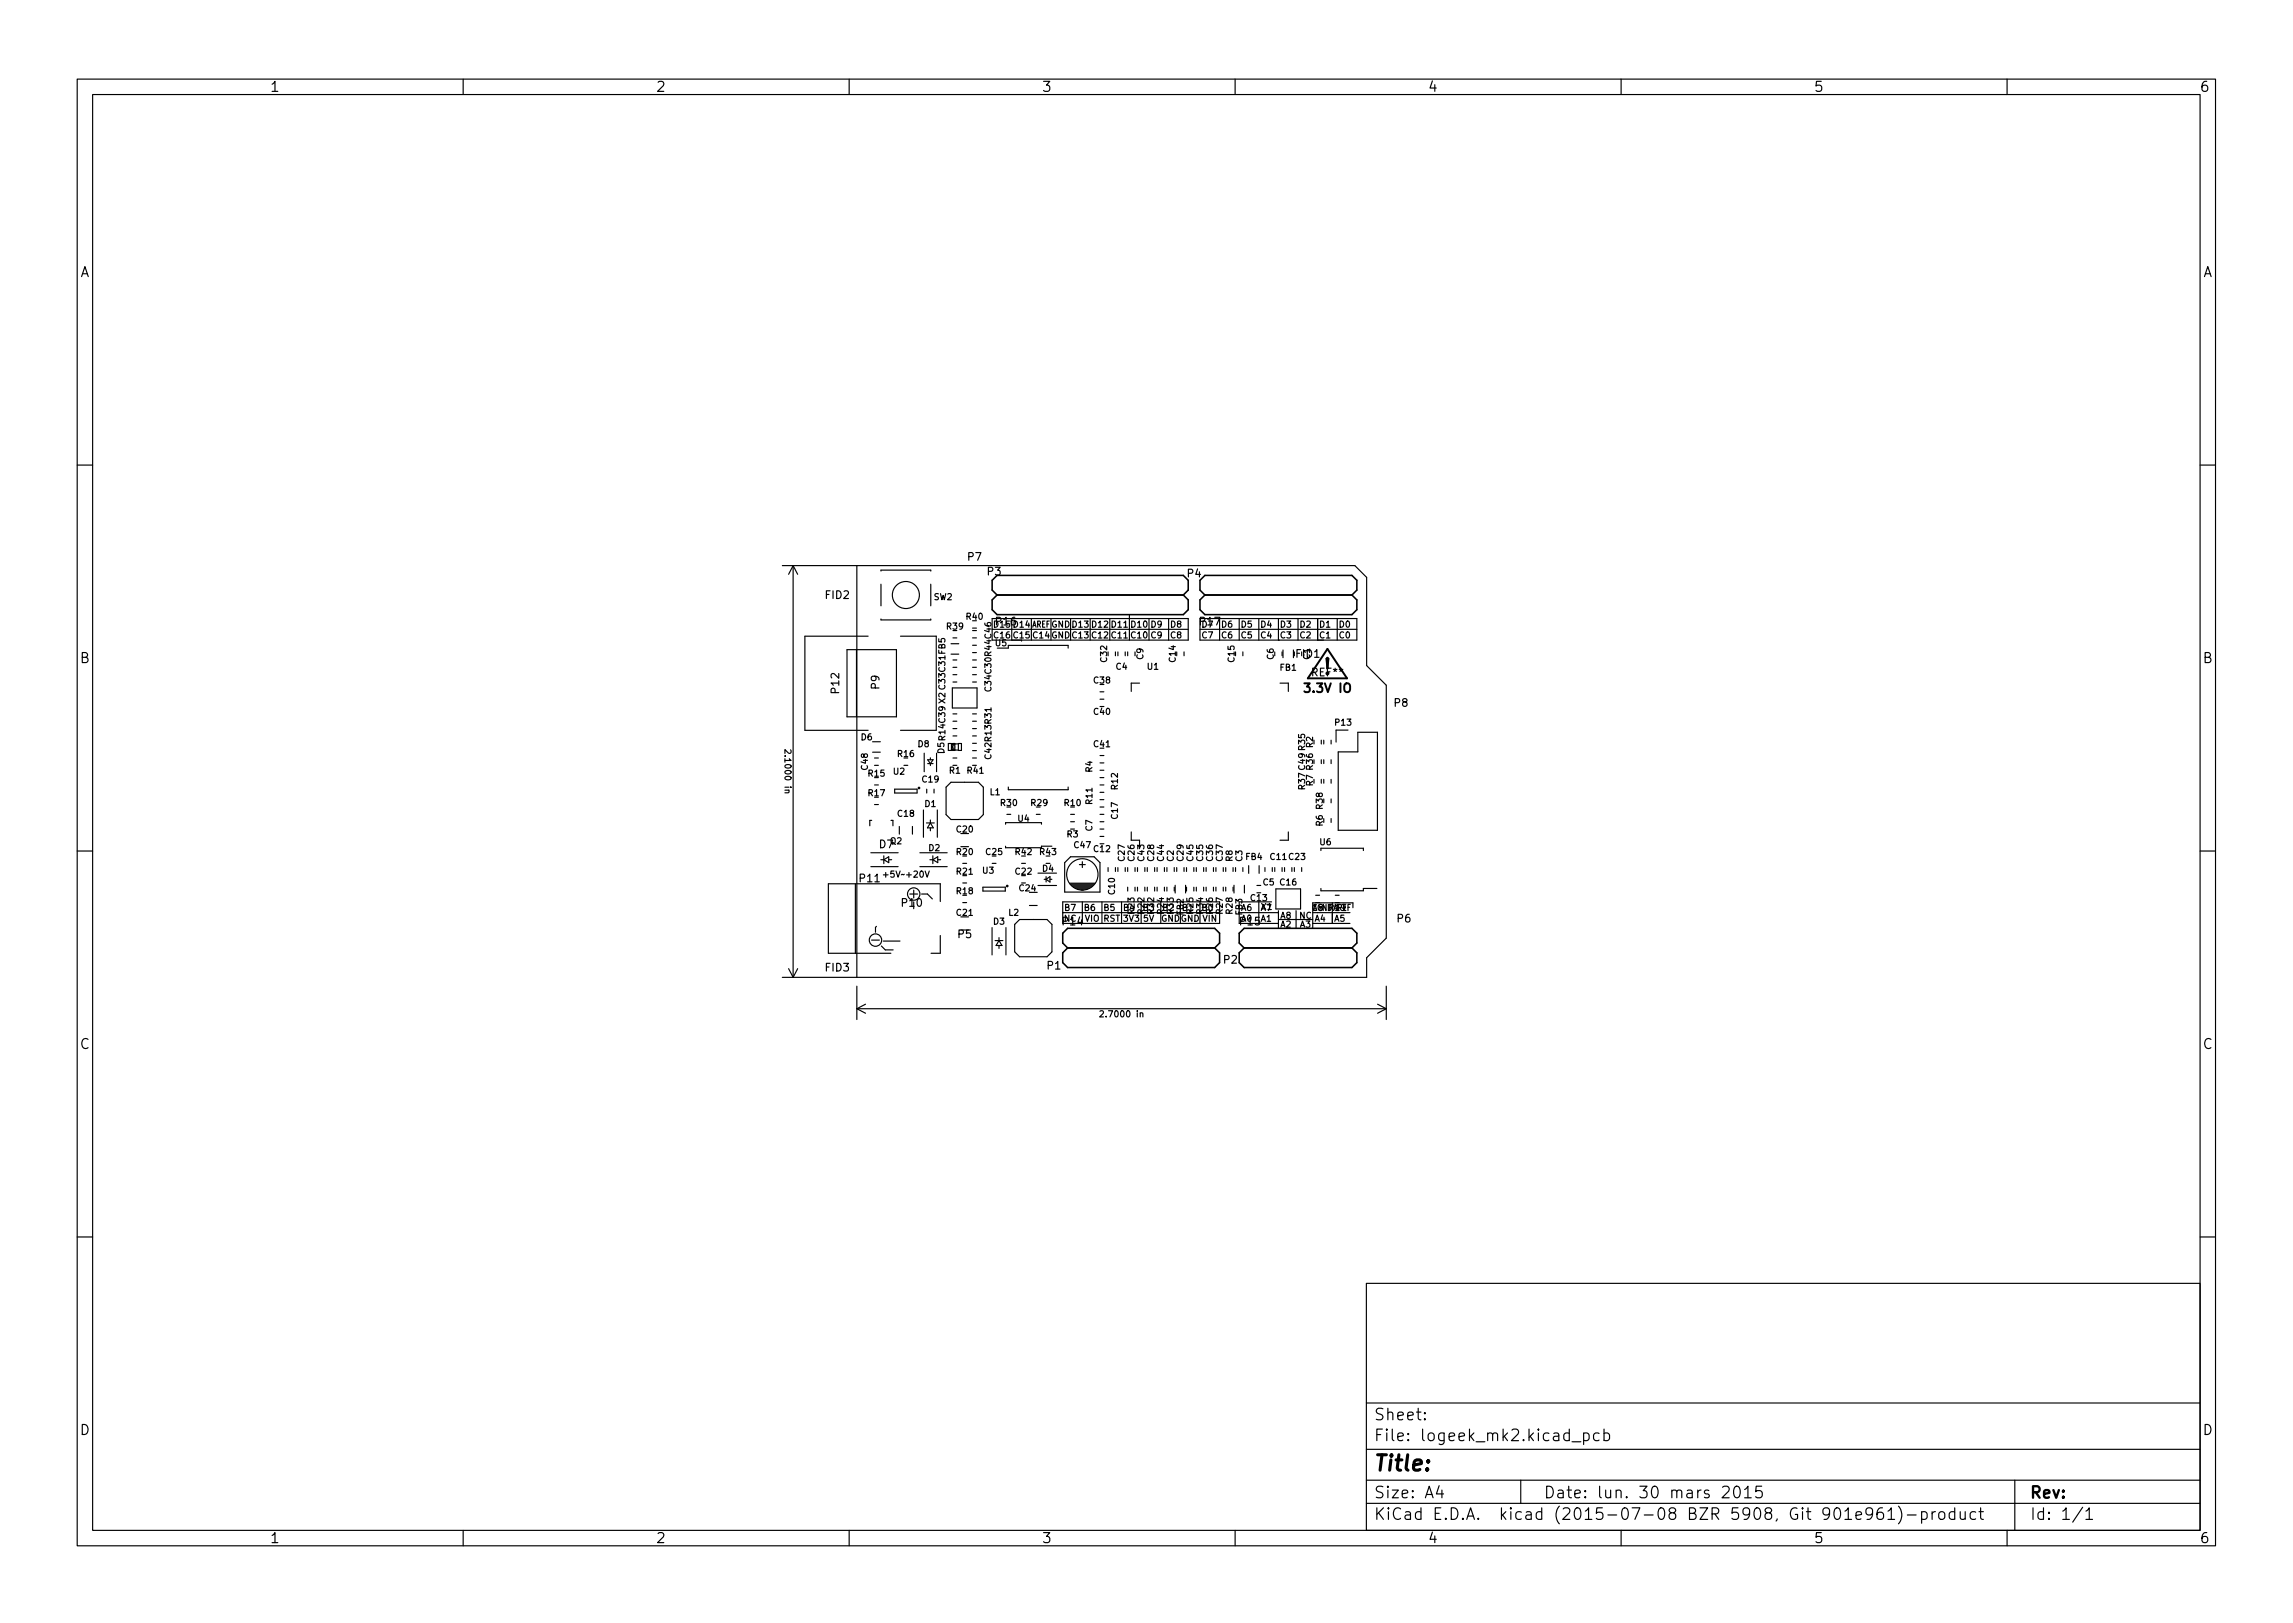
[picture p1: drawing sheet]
<svg xmlns="http://www.w3.org/2000/svg" width="297mm" height="210mm" viewBox="0 0 297 210" stroke-linecap="round" stroke-linejoin="round" font-family="sans-serif">
<defs><g id="words">
<text font-size="2.8" x="178" y="190.6">Title:</text>
<g font-size="2.1">
<text x="178" y="184">Sheet:</text>
<text x="178" y="186.7">File: logeek_mk2.kicad_pcb</text>
<text x="178" y="196.9">KiCad E.D.A. kicad (2015-07-08 BZR 5908, Git 901e961)-product</text>
<text x="178" y="194.1">Size: A4</text>
<text x="200" y="194.1">Date: lun. 30 mars 2015</text>
<text x="263" y="194.1">Rev:</text>
<text x="263" y="196.9">Id: 1/1</text>
</g>
<g font-size="1.8">
<text x="35" y="11.9">1</text>
<text x="85" y="11.9">2</text>
<text x="135" y="11.9">3</text>
<text x="185" y="11.9">4</text>
<text x="235" y="11.9">5</text>
<text x="285" y="11.9">6</text>
<text x="10.3" y="35.9">A</text>
<text x="285.3" y="35.9">A</text>
<text x="10.3" y="85.9">B</text>
<text x="285.3" y="85.9">B</text>
<text x="10.3" y="135.9">C</text>
<text x="285.3" y="135.9">C</text>
<text x="10.3" y="185.9">D</text>
<text x="285.3" y="185.9">D</text>
<text x="35" y="199.9">1</text>
<text x="85" y="199.9">2</text>
<text x="135" y="199.9">3</text>
<text x="185" y="199.9">4</text>
<text x="235" y="199.9">5</text>
<text x="285" y="199.9">6</text>
</g>
<text font-size="1.6" x="169.3" y="89.7">3.3V IO</text>
<g font-size="1.4">
<text x="106.9" y="77.6">FID2</text>
<text x="125.4" y="72.6">P7</text>
<text x="127.9" y="74.5">P3</text>
<text x="153.8" y="74.8">P4</text>
<text x="129.1" y="81">P16</text>
<text x="155.5" y="81">P17</text>
<text x="108.7" y="89.8" transform="rotate(-90 108.7 89.8)">P12</text>
<text x="113.9" y="89.2" transform="rotate(-90 113.9 89.2)">P9</text>
<text x="167.9" y="85.2">FID1</text>
<text x="170" y="87.6">REF**</text>
<text x="180.6" y="91.6">P8</text>
<text x="113.9" y="109.9">D7</text>
<text x="111.4" y="114.3">P11</text>
<text x="116.9" y="117.5">P10</text>
<text x="137.7" y="119.9">P14</text>
<text x="160.7" y="119.9">P15</text>
<text x="181" y="119.5">P6</text>
<text x="106.9" y="125.8">FID3</text>
<text x="124.1" y="121.5">P5</text>
<text x="135.7" y="125.6">P1</text>
<text x="158.5" y="124.8">P2</text>
</g>
<g font-size="1.1">
<text x="121" y="77.7">SW2</text>
<text x="122.7" y="81.5">R39</text>
<text x="125.2" y="80.3">R40</text>
<text x="128.8" y="82.7">C16</text>
<text x="128.8" y="81.3">D15</text>
<text x="129" y="83.7">U5</text>
<text x="131.3" y="82.7">C15</text>
<text x="131.3" y="81.3">D14</text>
<text x="133.7" y="81.3">AREF</text>
<text x="133.9" y="82.7">C14</text>
<text x="136.2" y="82.7">GND</text>
<text x="136.2" y="81.3">GND</text>
<text x="138.9" y="82.7">C13</text>
<text x="138.9" y="81.3">D13</text>
<text x="141.5" y="82.7">C12</text>
<text x="141.5" y="81.3">D12</text>
<text x="144" y="82.7">C11</text>
<text x="144" y="81.3">D11</text>
<text x="146.6" y="82.7">C10</text>
<text x="146.6" y="81.3">D10</text>
<text x="149.2" y="82.7">C9</text>
<text x="149.2" y="81.3">D9</text>
<text x="151.8" y="82.7">C8</text>
<text x="151.8" y="81.3">D8</text>
<text x="155.9" y="82.7">C7</text>
<text x="155.9" y="81.3">D7</text>
<text x="158.4" y="82.7">C6</text>
<text x="158.4" y="81.3">D6</text>
<text x="160.9" y="82.7">C5</text>
<text x="160.9" y="81.3">D5</text>
<text x="163.5" y="82.7">C4</text>
<text x="163.5" y="81.3">D4</text>
<text x="166" y="82.7">C3</text>
<text x="166" y="81.3">D3</text>
<text x="168.6" y="82.7">C2</text>
<text x="168.6" y="81.3">D2</text>
<text x="171.1" y="82.7">C1</text>
<text x="171.1" y="81.3">D1</text>
<text x="173.6" y="82.7">C0</text>
<text x="173.6" y="81.3">D0</text>
<text x="128.4" y="89.5" transform="rotate(-90 128.4 89.5)">C34 C30 R44 C46</text>
<text x="141.7" y="88.5">C38</text>
<text x="143.4" y="85.7" transform="rotate(-90 143.4 85.7)">C32</text>
<text x="144.6" y="86.8">C4</text>
<text x="148.1" y="85.4" transform="rotate(-90 148.1 85.4)">C9</text>
<text x="148.6" y="86.8">U1</text>
<text x="152.3" y="85.7" transform="rotate(-90 152.3 85.7)">C14</text>
<text x="159.9" y="85.7" transform="rotate(-90 159.9 85.7)">C15</text>
<text x="165" y="85.4" transform="rotate(-90 165 85.4)">C6</text>
<text x="165.8" y="86.9">FB1</text>
<text x="169.7" y="85.4" transform="rotate(-90 169.7 85.4)">C1</text>
<text x="111.6" y="95.9">D6</text>
<text x="141.7" y="92.6">C40</text>
<text x="173" y="94">P13</text>
<text x="101.6" y="97.6" transform="rotate(90 101.6 97.6)">2.1000 in</text>
<text x="112.4" y="99.7" transform="rotate(-90 112.4 99.7)">C48</text>
<text x="112.5" y="100.6">R15</text>
<text x="115.7" y="100.3">U2</text>
<text x="116.3" y="98.1">R16</text>
<text x="118.9" y="96.8">D8</text>
<text x="119.5" y="101.4">C19</text>
<text x="122.3" y="97.6" transform="rotate(-90 122.3 97.6)">D5 R14 C39 X2 C33 C31 FB5</text>
<text x="123" y="100.2">R1</text>
<text x="125.3" y="100.2">R41</text>
<text x="128.4" y="98.3" transform="rotate(-90 128.4 98.3)">C42 R13 R31</text>
<text x="141.5" y="100" transform="rotate(-90 141.5 100)">R4</text>
<text x="141.7" y="96.8">C41</text>
<text x="170.1" y="101.8" transform="rotate(-90 170.1 101.8)">R7 R36</text>
<text x="170.1" y="96.8" transform="rotate(-90 170.1 96.8)">R2</text>
<text x="112.5" y="103.1">R17</text>
<text x="116.3" y="105.8">C18</text>
<text x="119.8" y="104.5">D1</text>
<text x="123.9" y="107.8">C20</text>
<text x="128.3" y="103">L1</text>
<text x="129.7" y="104.4">R30</text>
<text x="131.9" y="106.4">U4</text>
<text x="133.6" y="104.4">R29</text>
<text x="137.9" y="104.4">R10</text>
<text x="141.5" y="107.6" transform="rotate(-90 141.5 107.6)">C7</text>
<text x="141.5" y="104.1" transform="rotate(-90 141.5 104.1)">R11</text>
<text x="144.8" y="106" transform="rotate(-90 144.8 106)">C17</text>
<text x="144.8" y="102.2" transform="rotate(-90 144.8 102.2)">R12</text>
<text x="169.1" y="102.2" transform="rotate(-90 169.1 102.2)">R37 C49 R35</text>
<text x="171.3" y="107" transform="rotate(-90 171.3 107)">R6</text>
<text x="171.3" y="104.8" transform="rotate(-90 171.3 104.8)">R38</text>
<text x="115" y="113.7">+5V+20V</text>
<text x="115.3" y="109.4">Q2</text>
<text x="120.3" y="110.2">D2</text>
<text x="123.9" y="110.8">R20</text>
<text x="123.9" y="113.3">R21</text>
<text x="127.3" y="113.2">U3</text>
<text x="127.8" y="110.8">C25</text>
<text x="131.6" y="113.3">C22</text>
<text x="131.6" y="110.8">R42</text>
<text x="134.7" y="110.8">R43</text>
<text x="135.1" y="112.9">D4</text>
<text x="138.2" y="108.5">R3</text>
<text x="139.2" y="109.9">C47</text>
<text x="141.7" y="110.4">C12</text>
<text x="145.7" y="111.5" transform="rotate(-90 145.7 111.5)">C27</text>
<text x="147" y="111.5" transform="rotate(-90 147 111.5)">C26</text>
<text x="148.2" y="111.5" transform="rotate(-90 148.2 111.5)">C43</text>
<text x="149.5" y="111.5" transform="rotate(-90 149.5 111.5)">C28</text>
<text x="150.8" y="111.5" transform="rotate(-90 150.8 111.5)">C44</text>
<text x="152" y="111.6" transform="rotate(-90 152 111.6)">C2</text>
<text x="153.3" y="111.5" transform="rotate(-90 153.3 111.5)">C29</text>
<text x="154.6" y="111.5" transform="rotate(-90 154.6 111.5)">C45</text>
<text x="155.8" y="111.5" transform="rotate(-90 155.8 111.5)">C35</text>
<text x="157.1" y="111.5" transform="rotate(-90 157.1 111.5)">C36</text>
<text x="158.4" y="111.5" transform="rotate(-90 158.4 111.5)">C37</text>
<text x="159.7" y="111.6" transform="rotate(-90 159.7 111.6)">R8</text>
<text x="160.9" y="111.6" transform="rotate(-90 160.9 111.6)">C3</text>
<text x="161.4" y="111.4">FB4</text>
<text x="164.6" y="111.4">C11 C23</text>
<text x="171" y="109.5">U6</text>
<text x="123.9" y="118.6">C21</text>
<text x="123.9" y="115.8">R18</text>
<text x="128.7" y="119.8">D3</text>
<text x="130.7" y="118.6">L2</text>
<text x="132.1" y="115.5">C24</text>
<text x="138" y="119.4">NC</text>
<text x="138.1" y="118">B7</text>
<text x="140.5" y="119.4">VIO</text>
<text x="140.6" y="118">B6</text>
<text x="142.9" y="119.4">RST</text>
<text x="143.2" y="118">B5</text>
<text x="144.4" y="115.8" transform="rotate(-90 144.4 115.8)">C10</text>
<text x="145.6" y="119.4">3V3</text>
<text x="145.7" y="118">B4</text>
<text x="148.2" y="118.4" transform="rotate(-90 148.2 118.4)">R22</text>
<text x="148.2" y="118">B3</text>
<text x="148.3" y="119.4">5V</text>
<text x="150.4" y="119.4">GND</text>
<text x="150.8" y="118.4" transform="rotate(-90 150.8 118.4)">R24</text>
<text x="150.8" y="118">B2</text>
<text x="152.9" y="119.4">GND</text>
<text x="153.3" y="118.5" transform="rotate(-90 153.3 118.5)">FB2</text>
<text x="153.3" y="118">B1</text>
<text x="155.8" y="119.4">VIN</text>
<text x="155.8" y="118.4" transform="rotate(-90 155.8 118.4)">R34</text>
<text x="155.9" y="118">B0</text>
<text x="158.4" y="118.4" transform="rotate(-90 158.4 118.4)">R27</text>
<text x="159.7" y="118.4" transform="rotate(-90 159.7 118.4)">R28</text>
<text x="160.9" y="118.5" transform="rotate(-90 160.9 118.5)">FB3</text>
<text x="160.9" y="118">A6</text>
<text x="160.9" y="119.4">A0</text>
<text x="162" y="116.7">C13</text>
<text x="163.4" y="117.9">X1</text>
<text x="163.5" y="119.4">A1</text>
<text x="163.6" y="114.7">C5</text>
<text x="165.9" y="114.7">C16</text>
<text x="166" y="119">A8</text>
<text x="168.5" y="119">NC</text>
<text x="170" y="118">C8</text>
<text x="170.5" y="119.4">A4</text>
<text x="172.2" y="118">R19</text>
<text x="172.7" y="118">AREF</text>
<text x="173" y="119.4">A5</text>
<text x="166" y="120.2">A2</text>
<text x="168.6" y="120.2">A3</text>
<text x="142.9" y="131.8">2.7000 in</text>
</g>
</g></defs>
<g fill="none" stroke="#000" stroke-width=".15">
<path d="M10 10.2h277v190.1h-277zM12 12.2h273v186.1h-273zM60 10.2v2M110 10.2v2M160 10.2v2M210 10.2v2M260 10.2v2M10 60.2h2M101.3 73.3h74.2l1.5 1.5v11.4l2.6 2.6v32.7l-2.6 2.6v2.5h-75.7M102.7 73.3v53.3M102.7 73.3l-.5 1.1M102.7 73.3l.6 1.1"/>
<path d="M111 73.3v53.3M114.1 74v-.1h6.5v.1M114.1 75.7v2.8M120.6 75.7v2.8M146.3 79.6v3.3M285 60.2h2M102.4 97.1l.1 .3-.2 .2-.6-.5v.5M109.7 84.2h6.4v8.7h-6.4zM111 84.2v8.7M112.5 82.4h-8.2v12.2h8.2M113 96.1h1M113 97.4h1"/>
<path d="M113.3 99.1h.5M113.3 98.2h.5M114.1 80.2v.1h6.5v-.1M116.6 82.4h4.7v12.2h-4.7M117.1 99.1h.5M119.7 97.6v2.4M120.2 98.4h.7l-.4 .5zM120.2 98.9h.7M120.5 98.2v.2M120.5 98.9v.3M121.3 97.6v2.4M122.8 96.3h.4v.9h-.4"/>
<path d="M123.2 83.4h1M123.2 84.7h1M123.2 96.4h.9M123.2 97.2h.9M123.4 89.1h3.2v2.6h-3.2zM123.4 97.1h.3v.1h-.3zM123.4 96.3h.3v.2h-.3zM123.4 96.6h.3v.3h-.3zM123.4 85.5h.5M123.4 86.4h.5M123.4 88.4h.5M123.4 87.4h.5"/>
<path d="M123.4 92.5h.5M123.4 93.4h.5M123.4 95.3h.5M123.4 94.4h.5M123.4 82.6h.5M123.4 98.2h.5M124.1 96.3h.4v.9h-.4zM126 85.5h.5M126 86.4h.5M126 88.4h.5M126 87.4h.5M126 92.5h.5"/>
<path d="M126 93.4h.5M126 97.2h.5M126 96.3h.5M126 81.4h.5M126 95.3h.5M126 94.4h.5M126 82.6h.5M126 81.7h.5M126 98.2h.5M126 83.6h.5M126 84.5h.5M128.5 81.5h25.4"/>
<path d="M128.5 80.1v2.8h25.4v-2.8h-25.1M130.6 83.6h7.8v.4M131.1 80.1v2.8M133.6 80.1v2.8M136.1 80.1v2.8M138.7 80.1v2.8M141.2 80.1v2.8M142.5 89.6h.5M142.5 90.6h.5M142.5 97.9h.5M142.5 99.8h.5M142.5 98.8h.5"/>
<path d="M143.8 80.1v2.8M144.5 84.5v.5M144.8 84.5v.5M145.8 84.5v.5M146.1 84.5v.5M147.6 88.5h-1.1v1.1M148.8 80.1v2.8M151.4 80.1v2.8M153.4 84.5v.5M155.4 80.1h20.4v2.8h-20.4zM155.4 81.5h20.4M158 80.1v2.8"/>
<path d="M160.5 80.1v2.8M161 84.5v.5M163.1 80.1v2.8M165.6 80.1v2.8M165.8 88.5h1.1v1.1M166.1 84.5v.5M166.2 84.2v1M168.1 80.1v2.8M170.7 80.1v2.8M171.2 95.9v.5M171.2 98.4v.5M171.5 95.9v.5"/>
<path d="M171.5 98.4v.5M172.4 95.9v.5M172.4 98.4v.5M173.2 80.1v2.8M173.4 97.4h2.5v-2.5h2.5v12.7h-5zM174.6 94.6h-1.5v1.5M10 110.2h2M102.1 102.4l.1 .3h-.5M110.8 114.5v9M112.8 112.3h3.5M112.8 110.5h3.5M112.9 106.3h-.2v.7"/>
<path d="M113.3 101.7h.5M113.3 104.2h.5M114.1 111.4h.4M114.4 113.3h.6M114.5 111.4l.6-.4v.8zM114.5 110.9v1M115.1 111.4h.4M115.4 106.3h.3v.7M115.9 102.2h2.9v.5h-2.9zM116.5 107.1v1M117.9 115.8h1M118.2 107.1v1"/>
<path d="M118.4 115.3v1M119.2 112.3h3.5M119.2 110.5h3.5M119.4 115.8h.7l.7 .7M119.6 104.9v3.6M119.8 112.8l.3 .8 .3-.8M120 106.6h1M120 102.2v.5M120.5 111.4h.3M120.5 106.2v.4M120.5 107.2v.4M120.5 106.6l.4 .6h-.8z"/>
<path d="M120.8 111.4l.7-.4v.8zM120.8 110.9v1M121 102.2v.5M121.4 104.9v3.6M121.5 111.4h.4M121.8 116.8v-2.3h-14.5v9h8.1M123.2 101.3h3.5l.7 .7v3.5l-.7 .7h-3.5l-.6-.7v-3.5zM124.7 111.8h.5M124.7 116.9h.5M124.7 114.4h.5M127.3 114.9h2.9v.5h-2.9zM128.5 111.8h.5"/>
<path d="M130.3 106.8v-.2h4.6v.2M130.3 109.6v.2h4.6M130.4 105.5h.5M130.6 102v.3h7.8v-.3M131.4 119.8l.7-.7h3.5l.7 .7v3.5l-.7 .6h-3.5l-.7-.6zM132.3 111.8h.5M133.4 117.3h1M134.2 105.5h.5M134.5 114.7h2.4M134.5 113.1h2.4M135.3 113.9h.2M135.5 113.9l.5-.3v.7z"/>
<path d="M135.5 113.6v.7M136 113.9h.3M137.9 111.8l.8-.8h3l.8 .8v3.8h-4.6zM138.6 114.4h3.3M138.7 114.5h3M138.7 106.5h.5M138.7 105.5h.5M138.8 114.7h2.8M138.9 114.8h2.6M139.1 114.9h2.3M139.3 115.1h1.8M139.6 115.2h1.2"/>
<path d="M139.8 112h.8M140.1 115.3h.2M140.2 111.6v.8M140.2 116.8v2.8M142.5 107.4h.5M142.5 106.5h.5M142.5 108.4h.5M142.5 105.5h.5M142.5 104.5h.5M142.5 102.6h.5M142.5 103.6h.5M142.5 100.7h.5"/>
<path d="M142.5 101.7h.5M142.7 116.8v2.8M143.5 112.4v.5M144.5 112.4v.5M144.8 112.4v.5M145.3 116.8v2.8M145.8 112.4v.5M146.1 112.4v.5M146.1 114.9v.5M146.1 116.8v-.5l.3 .3 .1-.2h.3l.1 .1-.1 .3M146.5 107.8v1h1.1v1.1M147 112.4v.5"/>
<path d="M147 114.9v.5M147.4 112.4v.5M147.4 114.9v.5M147.8 116.8v2.8M148.3 112.4v.5M148.3 114.9v.5M148.6 112.4v.5M148.6 114.9v.5M149.5 116.3v.5l-.6-.5-.2 .2v.3M149.6 112.4v.5M149.6 114.9v.5M149.9 112.4v.5"/>
<path d="M149.9 114.9v.5M150.4 116.8v2.8M150.8 112.4v.5M150.8 114.9v.5M151.2 112.4v.5M151.2 114.9v.5M151.2 116.8v-.5l.3 .3 .1-.2h.3l.1 .1-.1 .3M152.1 112.4v.5M152.1 114.9v.5M152.2 114.7v1M152.4 112.4v.5M152.9 116.8v2.8"/>
<path d="M153.4 112.4v.5M153.6 114.7v1M153.7 112.4v.5M153.7 114.9v.5M153.7 116.4v.4h.4v-.4h.4v.1v.3M154.7 112.4v.5M154.7 114.9v.5M155 112.4v.5M155 114.9v.5M155.4 116.8v2.8M155.9 112.4v.5M155.9 114.9v.5"/>
<path d="M156.2 112.4v.5M156.2 114.9v.5M156.3 116.4v.2l.2 .2h.4l.2-.2-.1-.2h-.4v.2l.1 .2M157.2 112.4v.5M157.2 114.9v.5M157.5 112.4v.5M157.5 114.9v.5M158 116.8h-20.3v1.4h20.3v1.4h-20.3M158.5 112.4v.5M158.5 114.9v.5M158.8 112.4v.5M158.8 114.9v.5"/>
<path d="M159.7 112.4v.5M159.7 114.9v.5M159.9 114.7v1M160.1 112.4v.5M160.5 116.8h4.2M161 112.4v.5M161.2 114.7v1M161.8 112.1v1M162.8 114.7h.5M163.1 116.8v2.8M163.1 112.1v1M163.9 112.4v.5"/>
<path d="M164.8 112.4v.5M165.1 112.4v.5M165.3 115.2h3.2v2.6h-3.2zM165.6 119.1h4.5M165.6 118v2.3M165.6 118.2h-5.1v1.4h5.1M166.1 112.4v.5M166.4 112.4v.5M166.9 107.8v1h-1.1M167.4 112.4v.5M167.7 112.4v.5M167.9 118v2.3"/>
<path d="M168.6 112.4v.5M170.4 116h.5M170.7 118.2h4.2M171.1 110.2v-.3h5.5v.3M171.1 115.1v.3h5.5v-.3h1.8M171.2 101v.5M171.5 101v.5M171.8 117.2v.8l-.4-.8v.8M172.4 101v.5M172.4 103.5v.5M172.4 106v.5M172.6 118.2v1.4"/>
<path d="M173 116h.5M175.3 117h-5.2v2.6h4.8M285 110.2h2M102.2 125.5l.5 1.1M103.3 125.5l-.6 1.1M111 130.7h68.6M111 127.8v4.3M111 130.7l1.1 .6M112.1 130.1l-1.1 .6M112.9 121.8h1M113.5 120l-.1 .1v.7M114.2 122.5l.5 .6h1"/>
<path d="M114.4 121.9h2.2M121.8 121.2v2.3h-1.2M128.5 120.2v3.5M128.9 121.9h1M129.4 121.5v.4M129.4 122.5v.4M129.4 121.9l.4 .6h-.8zM130.3 120.2v3.5M142.5 131l.3-.1 .1 .3-.5 .5h.5M147.7 131.3l.3-.1v.5M178.5 130.1l1.1 .6M179.6 127.8v4.3"/>
<path d="M179.6 130.7l-1.1 .6M10 160.2h2M177 166.3h108v32h-108zM285 160.2h2M60 198.3v2M110 198.3v2M160 198.3v2M177 194.8h108M177 191.8h108M177 187.8h108M177 181.8h108M184.6 183.8v.1h-.1l.1-.1v.1"/>
<path d="M184.6 183v.1h-.1l.1-.1v.1M186.4 192.5l-.3 1h.9M186.8 193v1M197 191.8v3M203.6 186.8h1.2M205.1 185.7l.5-.1 .3 .3v.4l-.2 .3h-.1h-.5M205.1 185.6v1.5M207.1 185.7l-.4-.1-.3 .3v.4l.2 .3h.1h.4M207.8 185.7l.4-.1 .3 .3v.4l-.1 .3h-.2h-.4M207.8 185.1v1.5M210 198.3v2M223.1 192.7l.3-.2h.3a.41 .41 0 0 1 .2 .7l-.8 .8h.9"/>
<path d="M224.8 192.6a.36 .36 0 0 1 .6 .2 .77 .77 0 0 1-.5 1.2 1 1 0 0 1-.1-1.4zM226 193l.4-.5v1.5M226 194h.9M228.2 192.5h-.7l-.1 .7 .2-.1 .5 .1 .2 .2-.1 .5-.2 .1h-.4l-.2-.1M240.4 196.3l.7-.1v-.3l-.5-.1-.2 .2 .1 .8h.1h.5M242.6 196l-.3 .3-.4-.1-.2-.2v-.4l.2-.2 .4-.1 .2 .2a.99 .99 0 0 1-.4 1.3h-.2M243.9 195.3a.59 .59 0 0 0-.8 .7v.5l.2 .3h.4l.2-.1 .1-.5-.1-.2-.5-.1-.3 .3M244.6 195.8l.4-.5v1.5M244.6 196.8h.8M245.9 195.1a1.72 1.72 0 0 1 0 2.3M247.1 196.3h1.1M248.9 195.9l.5-.1 .2 .3v.4l-.1 .3h-.1h-.5"/>
<path d="M248.9 195.8v1.5M250.3 195.8v1M250.7 195.8a.38 .38 0 0 0-.4 .3M251.3 195.9a.41 .41 0 0 1 .6 .2v.4a.41 .41 0 0 1-.4 .3 .41 .41 0 0 1-.4-.3v-.4zM253.2 195.9l-.4-.1-.3 .3v.4l.1 .3h.2h.4M253.2 195.3v1.5M253.9 195.8l.1 1a.41 .41 0 0 0 .6-.1M254.6 195.8v1M255.9 195.9l-.4-.1-.3 .3v.4l.2 .3h.1h.4M256.4 195.8h.5M256.6 195.3v1.3v.2h.3M260 198.3v2"/>
<path d="M261 191.8v6.5M269.8 195.3l-1.3 1.9M270.2 195.8l.4-.5v1.5M270.2 196.8h.9"/>
<circle cx="117.3" cy="77.1" r="1.75"/>
<circle cx="118.4" cy="115.8" r=".8"/>
<circle cx="119" cy="102.1" r=".1"/>
<circle cx="130.5" cy="114.8" r=".1"/>
<circle cx="140.2" cy="113.3" r="2.03"/>
<circle cx="113.4" cy="121.8" r=".8"/>
</g>
<g fill="none" stroke="#000" stroke-width=".2">
<path d="M129.2 77.1l-.7 .6v1.3l.7 .6h24.1l.6-.6v-1.3l-.6-.6M129.2 77.1h24.1M129.2 77.1l-.7-.7v-1.2l.7-.7h24.1l.6 .7v1.2l-.6 .7M156.1 77.1l-.7 .6v1.3l.7 .6h19l.7-.6v-1.3l-.7-.6M156.1 77.1h19M156.1 77.1l-.7-.7v-1.2l.7-.7h19l.7 .7v1.2l-.7 .7M138.3 122.8h19.1M138.3 122.8l-.6-.6v-1.3l.6-.6h19.1l.6 .6v1.3l-.6 .6M138.3 122.8l-.6 .6v1.3l.6 .6h19.1l.6-.6v-1.3l-.6-.6M161.2 122.8l-.7-.6v-1.3l.7-.6h13.9l.7 .6v1.3l-.7 .6M161.2 122.8h13.9M161.2 122.8l-.7 .6"/>
<path d="M175.1 122.8l.7 .6v1.3l-.7 .6h-13.9l-.7-.6"/>
</g>
<path d="M171.8 85.3l.2-.1 .1 .1-.1 1.3zM172 85.3v1.3M172 84.1l2.5 3.8h-5.1z" fill="none" stroke="#000" stroke-width=".25"/>
<use href="#words"/>
</svg>
